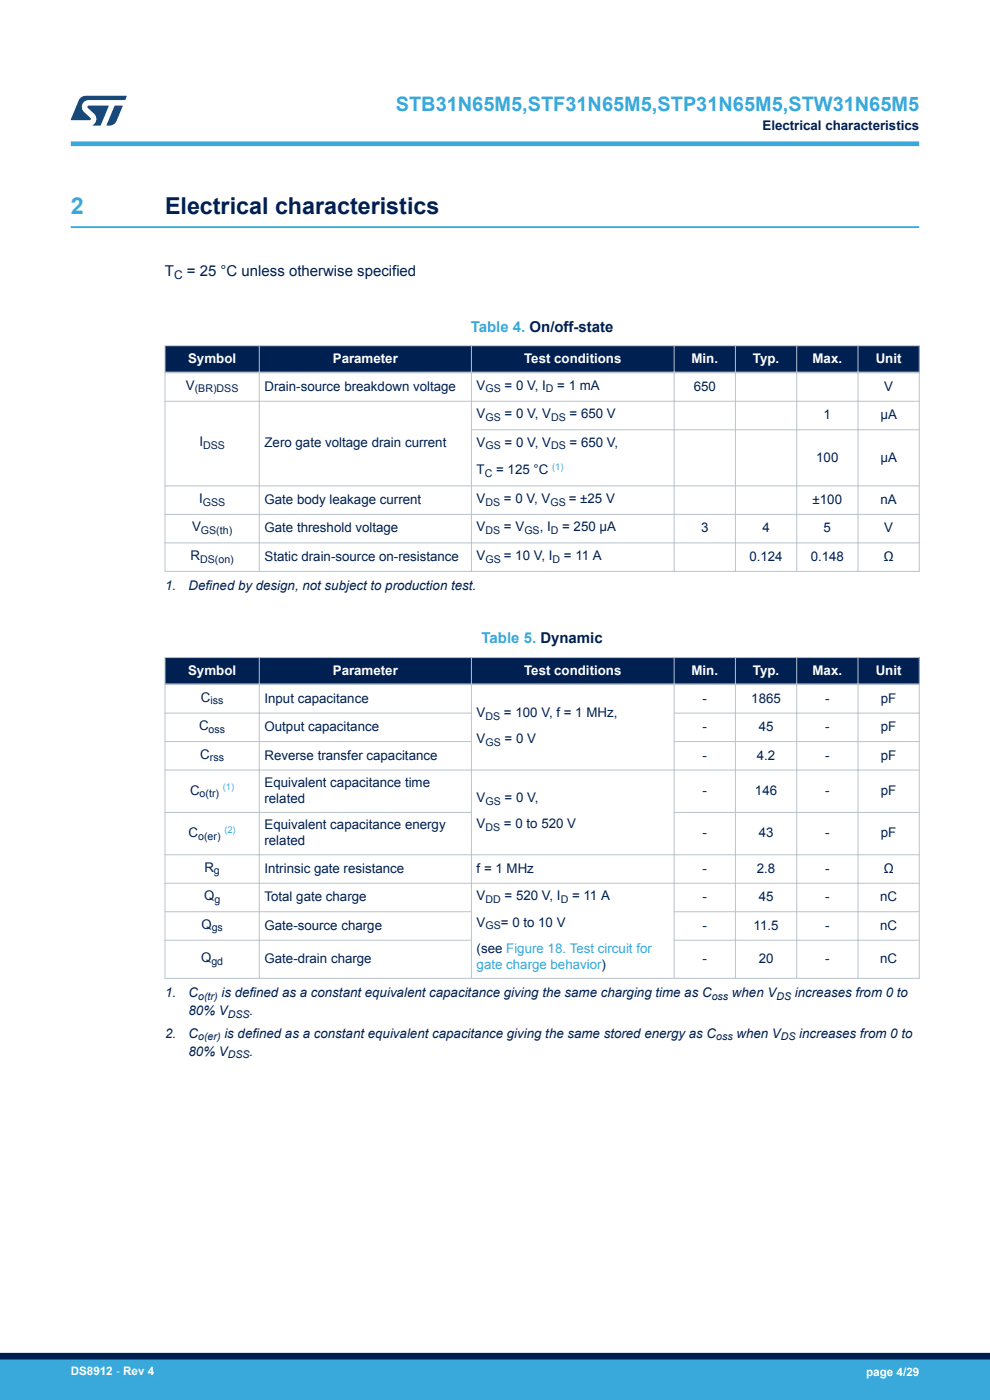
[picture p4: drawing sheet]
<svg xmlns="http://www.w3.org/2000/svg" width="210mm" height="297mm" viewBox="0 0 210 297" stroke-linecap="round" stroke-linejoin="round" font-family="sans-serif">
<defs><g id="words">
<text font-size="4.9" fill="#39a9dc" x="15" y="45.4">2</text>
<text font-size="4.9" fill="#002052" x="35" y="45.4">Electrical characteristics</text>
<text font-size="4.2" fill="#39a9dc" x="84" y="23.5">STB31N65M5,STF31N65M5,STP31N65M5,STW31N65M5</text>
<g font-size="3.2" fill="#002052">
<text x="35" y="58.6">T</text>
<text x="39.7" y="58.6">= 25 °C unless otherwise specified</text>
</g>
<g font-size="3.2" fill="#39a9dc">
<text x="99.9" y="70.4">Table 4. On/off-state</text>
<text x="102.1" y="136.5">Table 5. Dynamic</text>
</g>
<g font-size="2.8" fill="#002052">
<text x="161.7" y="27.5">Electrical characteristics</text>
<text x="39.4" y="82.7">V</text>
<text x="56.1" y="82.9">Drain-source breakdown voltage</text>
<text x="101.1" y="82.7">V</text>
<text x="107" y="82.7">= 0 V, I</text>
<text x="118.2" y="82.7">= 1 mA</text>
<text x="147.1" y="82.9">650</text>
<text x="187.6" y="82.9">V</text>
<text x="101.1" y="88.7">V</text>
<text x="107" y="88.7">= 0 V, V</text>
<text x="120.8" y="88.7">= 650 V</text>
<text x="174.7" y="89">1</text>
<text x="186.7" y="89">µA</text>
<text x="42.3" y="94.7">I</text>
<text x="56.1" y="94.9">Zero gate voltage drain current</text>
<text x="101.1" y="94.8">V</text>
<text x="107" y="94.8">= 0 V, V</text>
<text x="120.8" y="94.8">= 650 V,</text>
<text x="101.1" y="100.7">T</text>
<text x="105.2" y="100.7">= 125 °C</text>
<text x="173.1" y="97.9">100</text>
<text x="186.7" y="97.9">µA</text>
<text x="42.2" y="106.7">I</text>
<text x="56.1" y="106.9">Gate body leakage current</text>
<text x="101.1" y="106.7">V</text>
<text x="106.9" y="106.7">= 0 V, V</text>
<text x="120.7" y="106.7">= ±25 V</text>
<text x="172.4" y="106.9">±100</text>
<text x="186.8" y="106.9">nA</text>
<text x="40.7" y="112.7">V</text>
<text x="56.1" y="113">Gate threshold voltage</text>
<text x="101.1" y="112.7">V</text>
<text x="106.9" y="112.7">= V</text>
<text x="114.5" y="112.7">, I</text>
<text x="119.3" y="112.7">= 250 µA</text>
<text x="148.7" y="113">3</text>
<text x="161.7" y="113">4</text>
<text x="174.7" y="113">5</text>
<text x="187.6" y="113">V</text>
<text x="40.4" y="118.8">R</text>
<text x="56.1" y="119">Static drain-source on-resistance</text>
<text x="101.1" y="118.8">V</text>
<text x="106.9" y="118.8">= 10 V, I</text>
<text x="119.6" y="118.8">= 11 A</text>
<text x="159" y="119">0.124</text>
<text x="172" y="119">0.148</text>
<text x="187.4" y="119">Ω</text>
<text x="35" y="125.3">1.</text>
<text x="40" y="125.3">Defined by design, not subject to production test.</text>
<text x="42.6" y="148.8">C</text>
<text x="56.1" y="149.1">Input capacitance</text>
<text x="149" y="149.1">-</text>
<text x="159.4" y="149.1">1865</text>
<text x="175" y="149.1">-</text>
<text x="186.9" y="149.1">pF</text>
<text x="42.2" y="154.9">C</text>
<text x="56.1" y="155.1">Output capacitance</text>
<text x="101.1" y="152.1">V</text>
<text x="106.9" y="152.1">= 100 V, f = 1 MHz,</text>
<text x="149" y="155.1">-</text>
<text x="160.9" y="155.1">45</text>
<text x="175" y="155.1">-</text>
<text x="186.9" y="155.1">pF</text>
<text x="42.5" y="160.9">C</text>
<text x="56.1" y="161.2">Reverse transfer capacitance</text>
<text x="101.1" y="157.7">V</text>
<text x="107" y="157.7">= 0 V</text>
<text x="149" y="161.2">-</text>
<text x="160.5" y="161.2">4.2</text>
<text x="175" y="161.2">-</text>
<text x="186.9" y="161.2">pF</text>
<text x="56.1" y="167">Equivalent capacitance time</text>
<text x="40.3" y="168.6">C</text>
<text x="56.1" y="170.4">related</text>
<text x="101.1" y="170.1">V</text>
<text x="107" y="170.1">= 0 V,</text>
<text x="149" y="168.7">-</text>
<text x="160.1" y="168.7">146</text>
<text x="175" y="168.7">-</text>
<text x="186.9" y="168.7">pF</text>
<text x="40" y="177.6">C</text>
<text x="56.1" y="176">Equivalent capacitance energy</text>
<text x="56.1" y="179.3">related</text>
<text x="101.1" y="175.7">V</text>
<text x="106.9" y="175.7">= 0 to 520 V</text>
<text x="149" y="177.7">-</text>
<text x="160.9" y="177.7">43</text>
<text x="175" y="177.7">-</text>
<text x="186.9" y="177.7">pF</text>
<text x="43.4" y="184.9">R</text>
<text x="56.1" y="185.2">Intrinsic gate resistance</text>
<text x="101.1" y="185.2">f = 1 MHz</text>
<text x="149" y="185.2">-</text>
<text x="160.5" y="185.2">2.8</text>
<text x="175" y="185.2">-</text>
<text x="187.4" y="185.2">Ω</text>
<text x="43.3" y="191">Q</text>
<text x="56.1" y="191.2">Total gate charge</text>
<text x="101.1" y="191">V</text>
<text x="107" y="191">= 520 V, I</text>
<text x="121.3" y="191">= 11 A</text>
<text x="149" y="191.2">-</text>
<text x="160.9" y="191.2">45</text>
<text x="175" y="191.2">-</text>
<text x="186.7" y="191.2">nC</text>
<text x="42.7" y="197">Q</text>
<text x="56.1" y="197.3">Gate-source charge</text>
<text x="101.1" y="196.6">V</text>
<text x="106.2" y="196.6">= 0 to 10 V</text>
<text x="149" y="197.3">-</text>
<text x="159.9" y="197.3">11.5</text>
<text x="175" y="197.3">-</text>
<text x="186.7" y="197.3">nC</text>
<text x="101.1" y="202.2">(see Figure 18. Test circuit for</text>
<text x="42.6" y="204.1">Q</text>
<text x="56.1" y="204.3">Gate-drain charge</text>
<text x="149" y="204.3">-</text>
<text x="160.9" y="204.3">20</text>
<text x="175" y="204.3">-</text>
<text x="186.7" y="204.3">nC</text>
<text x="35" y="211.6">1.</text>
<text x="40" y="211.6">C</text>
<text x="40" y="215.4">80% V</text>
<text x="47" y="211.6">is defined as a constant equivalent capacitance giving the same charging time as C</text>
<text x="53" y="215.4">.</text>
<text x="155.3" y="211.6">when V</text>
<text x="168.6" y="211.6">increases from 0 to</text>
<text x="35" y="220.2">2.</text>
<text x="40" y="220.2">C</text>
<text x="47.6" y="220.2">is defined as a constant equivalent capacitance giving the same stored energy as C</text>
<text x="156.2" y="220.2">when V</text>
<text x="169.5" y="220.2">increases from 0 to</text>
<text x="40" y="223.9">80% V</text>
<text x="53" y="223.9">.</text>
</g>
<g font-size="2.8" fill="#fff">
<text x="39.9" y="77">Symbol</text>
<text x="70.6" y="77">Parameter</text>
<text x="111.2" y="77">Test conditions</text>
<text x="146.7" y="77">Min.</text>
<text x="159.7" y="77">Typ.</text>
<text x="172.4" y="77">Max.</text>
<text x="185.8" y="77">Unit</text>
<text x="39.9" y="143.1">Symbol</text>
<text x="70.6" y="143.1">Parameter</text>
<text x="111.2" y="143.1">Test conditions</text>
<text x="146.7" y="143.1">Min.</text>
<text x="159.7" y="143.1">Typ.</text>
<text x="172.4" y="143.1">Max.</text>
<text x="185.8" y="143.1">Unit</text>
</g>
<text font-size="2.8" fill="#39a9dc" x="101.1" y="205.6">gate charge behavior)</text>
<text font-size="2.5" fill="#002052" x="36.9" y="59.2">C</text>
<g font-size="2.5" fill="#fff">
<text x="15" y="291.6">DS8912 - Rev 4</text>
<text x="183.7" y="291.9">page 4/29</text>
</g>
<g font-size="2.3" fill="#002052">
<text x="41.3" y="83.3">(BR)DSS</text>
<text x="103" y="83.3">GS</text>
<text x="115.8" y="83.3">D</text>
<text x="103" y="89.3">GS</text>
<text x="116.9" y="89.3">DS</text>
<text x="43.1" y="95.3">DSS</text>
<text x="103" y="95.3">GS</text>
<text x="116.9" y="95.3">DS</text>
<text x="102.8" y="101.2">C</text>
<text x="43" y="107.3">GSS</text>
<text x="103" y="107.3">DS</text>
<text x="116.8" y="107.3">GS</text>
<text x="42.6" y="113.3">GS(th)</text>
<text x="103" y="113.3">DS</text>
<text x="111.2" y="113.3">GS</text>
<text x="116.8" y="113.3">D</text>
<text x="42.4" y="119.3">DS(on)</text>
<text x="103" y="119.3">GS</text>
<text x="117.2" y="119.3">D</text>
<text x="44.6" y="149.4">iss</text>
<text x="44.3" y="155.5">oss</text>
<text x="103" y="152.7">DS</text>
<text x="44.5" y="161.5">rss</text>
<text x="103" y="158.3">GS</text>
<text x="42.4" y="169.1">o(tr)</text>
<text x="103" y="170.7">GS</text>
<text x="42" y="178.1">o(er)</text>
<text x="103" y="176.3">DS</text>
<text x="45.4" y="185.5">g</text>
<text x="45.5" y="191.6">g</text>
<text x="103" y="191.6">DD</text>
<text x="118.9" y="191.6">D</text>
<text x="44.9" y="197.6">gs</text>
<text x="103" y="197.1">GS</text>
<text x="44.8" y="204.7">gd</text>
<text x="42" y="212.2">o(tr)</text>
<text x="48.3" y="215.9">DSS</text>
<text x="151" y="212.2">oss</text>
<text x="164.7" y="212.2">DS</text>
<text x="42" y="220.7">o(er)</text>
<text x="151.9" y="220.7">oss</text>
<text x="165.6" y="220.7">DS</text>
<text x="48.3" y="224.5">DSS</text>
</g>
<g font-size="2" fill="#39a9dc">
<text x="117.1" y="99.7">(1)</text>
<text x="47.3" y="167.6">(1)</text>
<text x="47.6" y="176.6">(2)</text>
</g>
</g></defs>
<path d="M15 48.2h180" fill="none" stroke="#39a9dc" stroke-width=".4"/>
<g fill="#002052">
<path d="M35 73.3h160v5.7h-160z" fill-rule="evenodd"/>
<path d="M35 73.3h160v5.7h-160z" fill-rule="evenodd"/>
</g>
<g fill="none" stroke="#b9c4ca" stroke-width=".21">
<path d="M34.9 73.3h160.2M35 73.2v48.1M55 73.2v48.1M100 73.2v48.1M143 73.2v48.1M156 73.2v48.1M169 73.2v48.1M182 73.2v48.1M195 73.2v48.1M34.9 85.1h160.2M99.9 91.2h95.2M34.9 109.1h160.2"/>
<path d="M34.9 115.2h160.2M195.1 103.1h-160.2M34.9 121.2h160.2"/>
</g>
<path d="M34.9 79h160.2" fill="none" stroke="#b9c4ca" stroke-width=".35"/>
<g fill="#002052">
<path d="M35 139.5h160v5.7h-160z" fill-rule="evenodd"/>
<path d="M35 139.5h160v5.7h-160z" fill-rule="evenodd"/>
</g>
<g fill="none" stroke="#b9c4ca" stroke-width=".21">
<path d="M34.9 139.5h160.2M35 139.4v68.3M55 139.4v68.3M100 139.4v68.3M143 139.4v68.3M156 139.4v68.3M169 139.4v68.3M182 139.4v68.3M195 139.4v68.3M34.9 151.3h65.2M34.9 157.3h65.2M142.9 151.3h52.2"/>
<path d="M142.9 157.3h52.2M34.9 163.4h160.2M34.9 172.3h65.2M142.9 172.3h52.2M34.9 181.3h160.2M34.9 187.4h160.2M34.9 193.4h65.2M34.9 199.5h65.2M142.9 193.4h52.2M142.9 199.5h52.2M34.9 207.6h160.2"/>
</g>
<path d="M34.9 145.2h160.2" fill="none" stroke="#b9c4ca" stroke-width=".35"/>
<path d="M15 30.5h180" fill="none" stroke="#39a9dc" stroke-width="1"/>
<g fill="#005288">
<path d="M17.1 20.7l1.1-.4 8.7 .1-.4 .8h-7.6a1.45 1.45 0 0 0-1.4 .9 1.45 1.45 0 0 0 .2 1.6l1.5 1.3v.4l-4.2 .1 1.7-4.2z"/>
<path d="M24.3 22.4l1.7 .1-1.3 3.2a1.6 1.6 0 0 1-1.5 .9l-.6-.1z"/>
<path d="M18.6 22.5h4.5l-1.8 4.1h-1.7a1.54 1.54 0 0 0 .4-2.4l-1.4-1.3z"/>
</g>
<g fill="#39a9dc">
<path d="M0 288.4h210v8.6h-210z" fill-rule="evenodd"/>
<path d="M-.1 288.4h210.2v4.4h-210.2z" fill-rule="evenodd"/>
</g>
<path d="M0 287.7h210" fill="none" stroke="#002052" stroke-width="1.4"/>
<use href="#words"/>
</svg>
